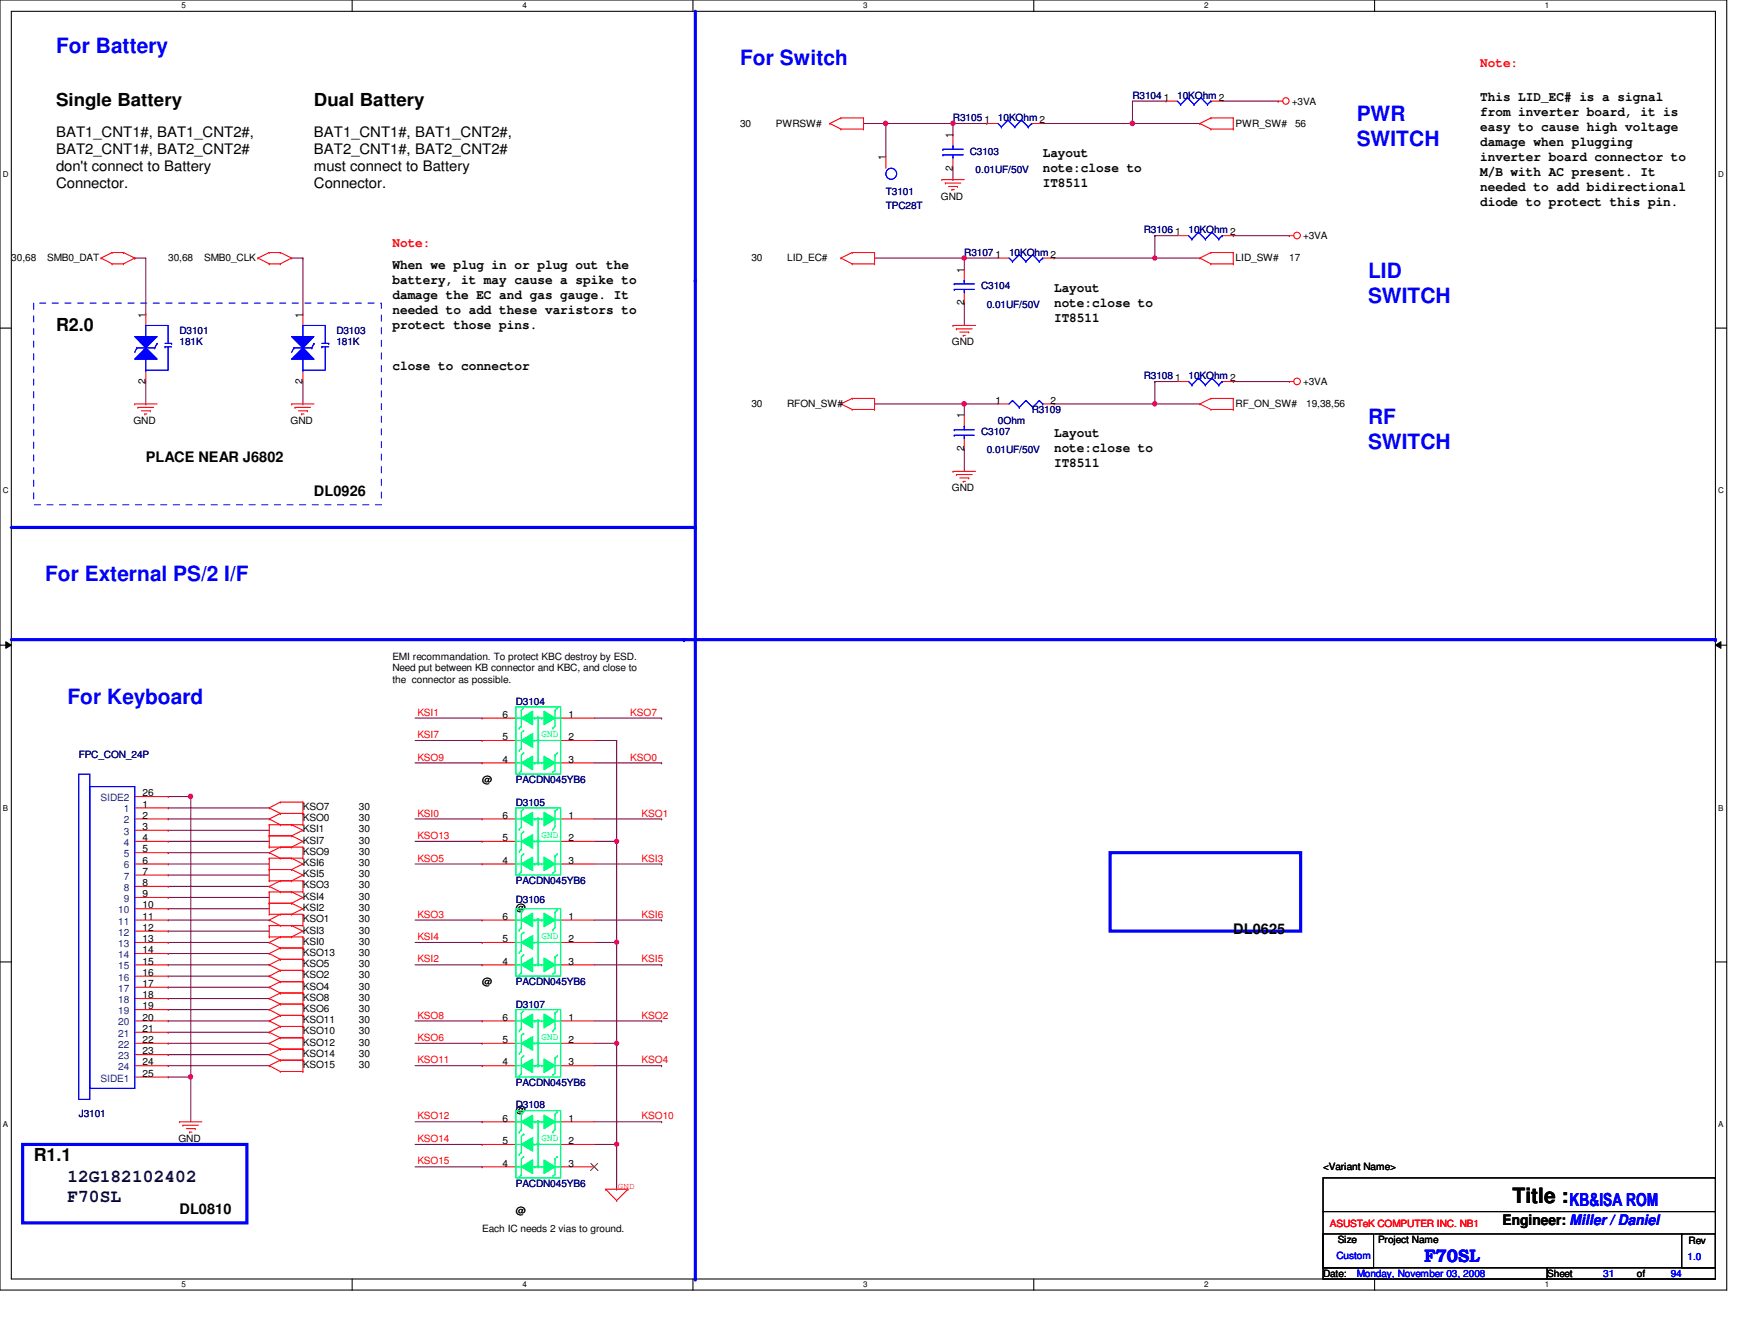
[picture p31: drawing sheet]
<svg xmlns="http://www.w3.org/2000/svg" width="279mm" height="216mm" viewBox="0 0 279 216" stroke-linecap="round" stroke-linejoin="round" font-family="sans-serif">
<defs><g id="words">
<g font-size="3.4" fill="#00f">
<text x="9" y="8.6">For Battery</text>
<text x="119" y="10.4">For Switch</text>
<text x="218.2" y="19.4">PWR</text>
<text x="218.2" y="23.5">SWITCH</text>
<text x="220" y="44.7">LID</text>
<text x="220" y="48.7">SWITCH</text>
<text x="220" y="68.1">RF</text>
<text x="220" y="72.2">SWITCH</text>
<text x="7.2" y="93.3">For External PS/2 I/F</text>
<text x="10.8" y="113.2">For Keyboard</text>
</g>
<text font-size="3.4" x="243.3" y="193.5">Title :</text>
<g font-size="2.9">
<text x="9" y="17.1">Single Battery</text>
<text x="50.5" y="17.1">Dual Battery</text>
<text x="9" y="53.2">R2.0</text>
<text x="5.4" y="186.6">R1.1</text>
</g>
<g font-size="2.9" fill="#000040">
<text x="10.8" y="190">12G182102402</text>
<text x="10.8" y="193.3">F70SL</text>
</g>
<g font-size="2.9" fill="#00f">
<text x="252.5" y="193.8">KB&amp;ISA ROM</text>
<text x="229.1" y="202.9">F70SL</text>
</g>
<g font-size="2.3">
<text x="9" y="22">BAT1_CNT1#, BAT1_CNT2#,</text>
<text x="50.5" y="22">BAT1_CNT1#, BAT1_CNT2#,</text>
<text x="9" y="24.8">BAT2_CNT1#, BAT2_CNT2#</text>
<text x="9" y="27.5">don't connect to Battery</text>
<text x="50.5" y="24.8">BAT2_CNT1#, BAT2_CNT2#</text>
<text x="50.5" y="27.5">must connect to Battery</text>
<text x="9" y="30.3">Connector.</text>
<text x="50.5" y="30.3">Connector.</text>
<text x="23.5" y="74.3">PLACE NEAR J6802</text>
<text x="50.5" y="79.7">DL0926</text>
<text x="198.4" y="150.1">DL0625</text>
<text x="28.9" y="195.2">DL0810</text>
<text x="241.7" y="196.9">Engineer: Miller / Daniel</text>
</g>
<g font-size="2.2" fill="#f00">
<text x="238.1" y="10.8">Note:</text>
<text x="63.1" y="39.7">Note:</text>
</g>
<g font-size="2.2">
<text x="238.1" y="16.2">This LID_EC# is a signal</text>
<text x="238.1" y="18.6">from inverter board, it is</text>
<text x="238.1" y="21">easy to cause high voltage</text>
<text x="238.1" y="23.5">damage when plugging</text>
<text x="167.7" y="25.2">Layout</text>
<text x="167.7" y="27.6">note:close to</text>
<text x="238.1" y="25.9">inverter board connector to</text>
<text x="238.1" y="28.3">M/B with AC present. It</text>
<text x="167.7" y="30.1">IT8511</text>
<text x="238.1" y="30.7">needed to add bidirectional</text>
<text x="238.1" y="33.1">diode to protect this pin.</text>
<text x="63.1" y="43.3">When we plug in or plug out the</text>
<text x="63.1" y="45.7">battery, it may cause a spike to</text>
<text x="169.5" y="46.9">Layout</text>
<text x="63.1" y="48.1">damage the EC and gas gauge. It</text>
<text x="63.1" y="50.5">needed to add these varistors to</text>
<text x="63.1" y="52.9">protect those pins.</text>
<text x="169.5" y="49.3">note:close to</text>
<text x="169.5" y="51.7">IT8511</text>
<text x="63.1" y="59.5">close to connector</text>
<text x="169.5" y="70.3">Layout</text>
<text x="169.5" y="72.7">note:close to</text>
<text x="169.5" y="75.1">IT8511</text>
</g>
<g font-size="1.6" fill="#000080">
<text x="182.2" y="15.9">R3104</text>
<text x="189.4" y="15.9">10KOhm 2</text>
<text x="153.3" y="19.5">R3105</text>
<text x="160.5" y="19.5">10KOhm 2</text>
<text x="156" y="24.9">C3103</text>
<text x="156.9" y="27.8">0.01UF/50V</text>
<text x="142.5" y="31.4">T3101</text>
<text x="142.5" y="33.6">TPC28T</text>
<text x="155.1" y="41.1">R3107</text>
<text x="162.3" y="41.1">10KOhm 2</text>
<text x="184" y="37.5">R3106</text>
<text x="191.2" y="37.5">10KOhm 2</text>
<text x="157.8" y="46.5">C3104</text>
<text x="28.9" y="53.8">D3101</text>
<text x="54.1" y="53.8">D3103</text>
<text x="158.7" y="49.4">0.01UF/50V</text>
<text x="28.9" y="55.5">181K</text>
<text x="54.1" y="55.5">181K</text>
<text x="184" y="61">R3108</text>
<text x="191.2" y="61">10KOhm 2</text>
<text x="157.8" y="70">C3107</text>
<text x="160.5" y="68.2">0Ohm</text>
<text x="165.9" y="66.4">R3109</text>
<text x="158.7" y="72.9">0.01UF/50V</text>
<text x="83" y="113.3">D3104</text>
<text x="12.7" y="121.9">FPC_CON_24P</text>
<text x="83" y="125.9">PACDN045YB6</text>
<text x="83" y="129.5">D3105</text>
<text x="83" y="142.1">PACDN045YB6</text>
<text x="83" y="145.2">D3106</text>
<text x="83" y="162">D3107</text>
<text x="83" y="158.4">PACDN045YB6</text>
<text x="12.7" y="179.6">J3101</text>
<text x="83" y="174.6">PACDN045YB6</text>
<text x="83" y="178.2">D3108</text>
<text x="83" y="190.8">PACDN045YB6</text>
</g>
<g font-size="1.6">
<text x="187.2" y="16.2">1</text>
<text x="207.8" y="16.8">+3VA</text>
<text x="119" y="20.4">30</text>
<text x="124.8" y="20.4">PWRSW#</text>
<text x="153.2" y="22.2" transform="rotate(-90 153.2 22.2)">1</text>
<text x="158.4" y="19.8">1</text>
<text x="198.8" y="20.4">PWR_SW#</text>
<text x="208.3" y="20.4">56</text>
<text x="142.5" y="25.8" transform="rotate(-90 142.5 25.8)">1</text>
<text x="153.2" y="27.4" transform="rotate(-90 153.2 27.4)">2</text>
<text x="151.3" y="32.1">GND</text>
<text x="160.1" y="41.4">1</text>
<text x="189" y="37.8">1</text>
<text x="209.6" y="38.4">+3VA</text>
<text x="1.8" y="42">30,68</text>
<text x="7.6" y="42">SMB0_DAT</text>
<text x="27.1" y="42">30,68</text>
<text x="32.9" y="42">SMB0_CLK</text>
<text x="120.9" y="42">30</text>
<text x="126.6" y="42">LID_EC#</text>
<text x="155.1" y="43.8" transform="rotate(-90 155.1 43.8)">1</text>
<text x="198.8" y="42">LID_SW#</text>
<text x="207.4" y="42">17</text>
<text x="23.4" y="51.1" transform="rotate(-90 23.4 51.1)">1</text>
<text x="48.7" y="51.1" transform="rotate(-90 48.7 51.1)">1</text>
<text x="155.1" y="49.1" transform="rotate(-90 155.1 49.1)">2</text>
<text x="153.1" y="55.5">GND</text>
<text x="23.4" y="61.7" transform="rotate(-90 23.4 61.7)">2</text>
<text x="48.7" y="61.7" transform="rotate(-90 48.7 61.7)">2</text>
<text x="120.9" y="65.5">30</text>
<text x="126.6" y="65.5">RFON_SW#</text>
<text x="160.1" y="64.9">1</text>
<text x="169" y="64.9">2</text>
<text x="189" y="61.3">1</text>
<text x="198.8" y="65.5">RF_ON_SW#</text>
<text x="209.6" y="61.9">+3VA</text>
<text x="210.1" y="65.5">19,38,56</text>
<text x="21.5" y="68.2">GND</text>
<text x="46.7" y="68.2">GND</text>
<text x="155.1" y="67.3" transform="rotate(-90 155.1 67.3)">1</text>
<text x="155.1" y="72.5" transform="rotate(-90 155.1 72.5)">2</text>
<text x="153.1" y="79">GND</text>
<text x="63.1" y="106">EMI recommandation. To protect KBC destroy by ESD.</text>
<text x="63.1" y="107.9">Need put between KB connector and KBC, and close to</text>
<text x="63.1" y="109.8">the connector as possible.</text>
<text x="80.8" y="119">5</text>
<text x="80.8" y="115.4">6</text>
<text x="91.4" y="115.4">1</text>
<text x="91.4" y="119">2</text>
<text x="77.6" y="125.9">@</text>
<text x="80.8" y="122.6">4</text>
<text x="91.4" y="122.6">3</text>
<text x="22.9" y="128">26</text>
<text x="22.9" y="131.6">2</text>
<text x="22.9" y="129.8">1</text>
<text x="48.7" y="130.2">KSO7</text>
<text x="57.7" y="130.2">30</text>
<text x="80.8" y="131.6">6</text>
<text x="91.4" y="131.6">1</text>
<text x="22.9" y="137">5</text>
<text x="22.9" y="135.2">4</text>
<text x="22.9" y="133.4">3</text>
<text x="48.7" y="132">KSO0</text>
<text x="48.7" y="133.8">KSI1</text>
<text x="48.7" y="135.6">KSI7</text>
<text x="48.7" y="137.4">KSO9</text>
<text x="57.7" y="133.8">30</text>
<text x="57.7" y="135.6">30</text>
<text x="57.7" y="132">30</text>
<text x="57.7" y="137.4">30</text>
<text x="80.8" y="135.2">5</text>
<text x="91.4" y="135.2">2</text>
<text x="22.9" y="142.5">8</text>
<text x="22.9" y="140.6">7</text>
<text x="22.9" y="138.9">6</text>
<text x="48.7" y="142.8">KSO3</text>
<text x="48.7" y="141.1">KSI5</text>
<text x="48.7" y="139.2">KSI6</text>
<text x="57.7" y="141.1">30</text>
<text x="57.7" y="139.2">30</text>
<text x="57.7" y="142.8">30</text>
<text x="80.8" y="138.9">4</text>
<text x="91.4" y="138.9">3</text>
<text x="22.9" y="149.6">12</text>
<text x="22.9" y="147.9">11</text>
<text x="22.9" y="146">10</text>
<text x="22.9" y="144.2">9</text>
<text x="48.7" y="144.7">KSI4</text>
<text x="48.7" y="146.4">KSI2</text>
<text x="48.7" y="148.3">KSO1</text>
<text x="57.7" y="144.7">30</text>
<text x="57.7" y="146.4">30</text>
<text x="57.7" y="148.3">30</text>
<text x="80.8" y="147.9">6</text>
<text x="83" y="146.4">@</text>
<text x="91.4" y="147.9">1</text>
<text x="22.9" y="155.1">15</text>
<text x="22.9" y="153.2">14</text>
<text x="22.9" y="151.5">13</text>
<text x="48.7" y="150.1">KSI3</text>
<text x="48.7" y="151.8">KSI0</text>
<text x="48.7" y="153.7">KSO13</text>
<text x="48.7" y="155.4">KSO5</text>
<text x="57.7" y="153.7">30</text>
<text x="57.7" y="150.1">30</text>
<text x="57.7" y="151.8">30</text>
<text x="57.7" y="155.4">30</text>
<text x="80.8" y="155.1">4</text>
<text x="80.8" y="151.5">5</text>
<text x="91.4" y="151.5">2</text>
<text x="91.4" y="155.1">3</text>
<text x="22.9" y="160.5">18</text>
<text x="22.9" y="158.7">17</text>
<text x="22.9" y="156.9">16</text>
<text x="48.7" y="157.3">KSO2</text>
<text x="48.7" y="159.1">KSO4</text>
<text x="48.7" y="160.9">KSO8</text>
<text x="57.7" y="157.3">30</text>
<text x="57.7" y="159.1">30</text>
<text x="57.7" y="160.9">30</text>
<text x="77.6" y="158.4">@</text>
<text x="22.9" y="167.7">22</text>
<text x="22.9" y="165.9">21</text>
<text x="22.9" y="164.1">20</text>
<text x="22.9" y="162.3">19</text>
<text x="48.7" y="162.7">KSO6</text>
<text x="48.7" y="164.5">KSO11</text>
<text x="48.7" y="166.3">KSO10</text>
<text x="57.7" y="164.5">30</text>
<text x="57.7" y="166.3">30</text>
<text x="57.7" y="162.7">30</text>
<text x="80.8" y="167.7">5</text>
<text x="80.8" y="164.1">6</text>
<text x="91.4" y="164.1">1</text>
<text x="91.4" y="167.7">2</text>
<text x="22.9" y="173.1">25</text>
<text x="22.9" y="171.3">24</text>
<text x="22.9" y="169.5">23</text>
<text x="48.7" y="171.7">KSO15</text>
<text x="48.7" y="168.1">KSO12</text>
<text x="48.7" y="169.9">KSO14</text>
<text x="57.7" y="171.7">30</text>
<text x="57.7" y="168.1">30</text>
<text x="57.7" y="169.9">30</text>
<text x="80.8" y="171.3">4</text>
<text x="91.4" y="171.3">3</text>
<text x="83" y="178.9">@</text>
<text x="28.7" y="183.6">GND</text>
<text x="80.8" y="183.9">5</text>
<text x="80.8" y="180.3">6</text>
<text x="91.4" y="180.3">1</text>
<text x="91.4" y="183.9">2</text>
<text x="80.8" y="187.5">4</text>
<text x="91.4" y="187.5">3</text>
<text x="212.8" y="188.1">&lt;Variant Name&gt;</text>
<text x="83" y="195.2">@</text>
<text x="77.6" y="198">Each IC needs 2 vias to ground.</text>
<text x="215.2" y="199.8">Size</text>
<text x="221.7" y="199.8">Project Name</text>
<text x="271.6" y="200">Rev</text>
<text x="212.8" y="205.2">Date:</text>
<text x="248.9" y="205.2">Sheet</text>
<text x="263.3" y="205.2">of</text>
</g>
<g font-size="1.6" fill="#f00">
<text x="67.1" y="118.7">KSI7</text>
<text x="67.1" y="115.1">KSI1</text>
<text x="101.4" y="115.1">KSO7</text>
<text x="67.1" y="122.3">KSO9</text>
<text x="101.4" y="122.3">KSO0</text>
<text x="67.1" y="131.3">KSI0</text>
<text x="103.2" y="131.3">KSO1</text>
<text x="67.1" y="134.9">KSO13</text>
<text x="67.1" y="138.5">KSO5</text>
<text x="103.2" y="138.5">KSI3</text>
<text x="67.1" y="147.5">KSO3</text>
<text x="103.2" y="147.5">KSI6</text>
<text x="67.1" y="154.7">KSI2</text>
<text x="67.1" y="151.1">KSI4</text>
<text x="103.2" y="154.7">KSI5</text>
<text x="67.1" y="163.7">KSO8</text>
<text x="67.1" y="167.3">KSO6</text>
<text x="103.2" y="163.7">KSO2</text>
<text x="67.1" y="170.9">KSO11</text>
<text x="103.2" y="170.9">KSO4</text>
<text x="67.1" y="180">KSO12</text>
<text x="103.2" y="180">KSO10</text>
<text x="67.1" y="183.6">KSO14</text>
<text x="67.1" y="187.2">KSO15</text>
<text x="213.9" y="197.3">ASUSTeK COMPUTER INC. NB1</text>
</g>
<g font-size="1.6" fill="#00ff80">
<text x="87.1" y="118.5">GND</text>
<text x="87.1" y="134.7">GND</text>
<text x="87.1" y="151">GND</text>
<text x="87.1" y="167.2">GND</text>
<text x="87.1" y="183.4">GND</text>
</g>
<g font-size="1.6" fill="#004080">
<text x="16.2" y="128.8">SIDE2</text>
<text x="19.9" y="130.6">1</text>
<text x="19.9" y="137.8">5</text>
<text x="19.9" y="136">4</text>
<text x="19.9" y="134.2">3</text>
<text x="19.9" y="132.4">2</text>
<text x="19.9" y="143.2">8</text>
<text x="19.9" y="141.4">7</text>
<text x="19.9" y="139.6">6</text>
<text x="19" y="148.6">11</text>
<text x="19" y="146.8">10</text>
<text x="19.9" y="145">9</text>
<text x="19" y="155.8">15</text>
<text x="19" y="154">14</text>
<text x="19" y="152.2">13</text>
<text x="19" y="150.4">12</text>
<text x="19" y="161.2">18</text>
<text x="19" y="159.4">17</text>
<text x="19" y="157.6">16</text>
<text x="19" y="166.7">21</text>
<text x="19" y="164.8">20</text>
<text x="19" y="163">19</text>
<text x="16.2" y="173.9">SIDE1</text>
<text x="19" y="172">24</text>
<text x="19" y="170.3">23</text>
<text x="19" y="168.4">22</text>
</g>
<g font-size="1.6" fill="#00f">
<text x="215" y="202.4">Custom</text>
<text x="271.4" y="202.5">1.0</text>
<text x="218.2" y="205.2">Monday, November 03, 2008</text>
<text x="257.9" y="205.2">31</text>
<text x="268.7" y="205.2">94</text>
</g>
<text font-size="1.4" fill="#f00" x="99.4" y="191.1">GND</text>
<g font-size="1.3">
<text x="29.2" y="1.4">5</text>
<text x="84" y="1.4">4</text>
<text x="138.9" y="1.4">3</text>
<text x="193.7" y="1.4">2</text>
<text x="248.5" y="1.4">1</text>
<text x=".5" y="28.4">D</text>
<text x="276.4" y="28.4">D</text>
<text x=".5" y="79.3">C</text>
<text x="276.4" y="79.3">C</text>
<text x=".5" y="130.3">B</text>
<text x="276.4" y="130.3">B</text>
<text x=".5" y="181.2">A</text>
<text x="276.4" y="181.2">A</text>
<text x="29.2" y="207">5</text>
<text x="84" y="207">4</text>
<text x="138.9" y="207">3</text>
<text x="193.7" y="207">2</text>
<text x="248.5" y="207">1</text>
</g>
</g></defs>
<path d="M0 0h277.7v207.4h-277.7zM1.8 1.8h274.1v203.8h-274.1z" fill="none" stroke="#000" stroke-width=".17"/>
<g fill="#fff">
<path d="M29.2 .2h.7v1.4h-.7z"/>
<path d="M29.2 205.8h.7v1.4h-.7z"/>
</g>
<path d="M56.6 0v1.8M56.6 205.6v1.8" fill="none" stroke="#000" stroke-width=".17"/>
<g fill="#fff">
<path d="M84 .2h.7v1.4h-.7z"/>
<path d="M84 205.8h.7v1.4h-.7z"/>
</g>
<path d="M111.5 0v1.8M111.5 205.6v1.8" fill="none" stroke="#000" stroke-width=".17"/>
<g fill="#fff">
<path d="M138.9 .2h.6v1.4h-.6z"/>
<path d="M138.9 205.8h.6v1.4h-.6z"/>
</g>
<path d="M166.3 0v1.8M166.3 205.6v1.8" fill="none" stroke="#000" stroke-width=".17"/>
<g fill="#fff">
<path d="M193.7 .2h.7v1.4h-.7z"/>
<path d="M193.7 205.8h.7v1.4h-.7z"/>
</g>
<path d="M221.1 0v1.8M221.1 205.6v1.8" fill="none" stroke="#000" stroke-width=".17"/>
<g fill="#fff">
<path d="M248.5 .2h.7v1.4h-.7z"/>
<path d="M248.5 205.8h.7v1.4h-.7z"/>
<path d="M.5 27.3h.9v1.4h-.9z"/>
<path d="M276.4 27.3h.9v1.4h-.9z"/>
<path d="M.5 78.2h.9v1.4h-.9z"/>
<path d="M276.4 78.2h.9v1.4h-.9z"/>
</g>
<path d="M0 52.7h1.8M275.9 52.7h1.8" fill="none" stroke="#000" stroke-width=".17"/>
<g fill="#fff">
<path d="M.5 129.2h.8v1.4h-.8z"/>
<path d="M276.4 129.2h.8v1.4h-.8z"/>
</g>
<path d="M0 103.7h1.8M275.9 103.7h1.8" fill="none" stroke="#000" stroke-width=".17"/>
<path d="M.9 103.2l.9 .5-.9 .5zM275.9 103.7l.9-.5v1z" fill="#000"/>
<path d="M.9 103.2l.9 .5-.9 .5zM275.9 103.7l.9-.5v1z" fill="none" stroke="#000" stroke-width=".16"/>
<g fill="#fff">
<path d="M.5 180.1h.8v1.4h-.8z"/>
<path d="M276.4 180.1h.8v1.4h-.8z"/>
</g>
<path d="M0 154.6h1.8M275.9 154.6h1.8" fill="none" stroke="#000" stroke-width=".17"/>
<path d="M182.2 16.3h5.4M182.2 19.9h10.8M187.6 16.3h.1M193 19.9h.1M153.3 28.9h.1M153.3 27.1v1.8" fill="none" stroke="#800040" stroke-width=".17"/>
<circle cx="182.1" cy="19.8" r=".37" fill="#f0f"/>
<circle cx="182.1" cy="19.8" r=".37" fill="none" stroke="#f0f" stroke-width=".17"/>
<path d="M138.9 19.9h3.6M142.5 19.9h.1M167.7 19.9h14.5M182.2 19.9h.1M182.2 16.3v3.6" fill="none" stroke="#800040" stroke-width=".17"/>
<circle cx="142.4" cy="19.8" r=".35" fill="#f0f"/>
<circle cx="142.4" cy="19.8" r=".35" fill="none" stroke="#f0f" stroke-width=".17"/>
<path d="M158.7 19.9h.1M158.7 19.9h-5.4v1.8M196.6 16.3h9M205.6 16.3h.1M153.3 21.7h.1M155.1 48.7h.1M155.1 41.5h.1M155.1 41.5v1.8M155.1 48.7v3.6M155.1 41.5h5.4M23.5 64.9h.1M23.5 61.3v3.6" fill="none" stroke="#800040" stroke-width=".17"/>
<circle cx="155.1" cy="41.5" r=".36" fill="#f0f"/>
<circle cx="155.1" cy="41.5" r=".36" fill="none" stroke="#f0f" stroke-width=".17"/>
<path d="M185.8 37.9h.1M185.8 37.9v3.6M185.8 41.5h.1M185.8 41.5h7.2" fill="none" stroke="#800040" stroke-width=".17"/>
<circle cx="185.8" cy="41.5" r=".34" fill="#f0f"/>
<circle cx="185.8" cy="41.5" r=".34" fill="none" stroke="#f0f" stroke-width=".17"/>
<g fill="none" stroke="#800040" stroke-width=".17">
<path d="M185.8 37.9h.1M185.8 37.9h3.6M198.4 37.9h.1M198.4 37.9h9M21.7 41.5h.1M21.7 41.5h1.8M46.9 41.5h1.8M48.7 41.5h.1M140.7 41.5h.1M140.7 41.5h14.4M169.5 41.5h.1M169.5 41.5h16.3"/>
<path d="M185.8 64.9h.1M185.8 64.9h7.2"/>
</g>
<circle cx="185.7" cy="64.9" r=".35" fill="#f0f"/>
<circle cx="185.7" cy="64.9" r=".35" fill="none" stroke="#f0f" stroke-width=".17"/>
<path d="M155.1 64.9h.1M155.1 64.9h5.4M185.8 61.3h.1M185.8 61.3v3.6" fill="none" stroke="#800040" stroke-width=".17"/>
<circle cx="155.1" cy="64.9" r=".37" fill="#f0f"/>
<circle cx="155.1" cy="64.9" r=".37" fill="none" stroke="#f0f" stroke-width=".17"/>
<g fill="none" stroke="#800040" stroke-width=".17">
<path d="M142.5 19.9h.1M142.5 19.9v5.4M142.5 19.9h10.8M153.3 19.9h.1M140.7 64.9h.1M140.7 64.9h14.4M155.1 72.1h.1M155.1 64.9h.1M155.1 64.9v1.9M155.1 72.1v3.7M169.5 64.9h.1M169.5 64.9h16.3"/>
<path d="M185.8 61.3h.1M185.8 61.3h3.6M198.4 61.3h.1M198.4 61.3h9"/>
</g>
<circle cx="153.3" cy="19.8" r=".35" fill="#f0f"/>
<circle cx="153.3" cy="19.8" r=".35" fill="none" stroke="#f0f" stroke-width=".17"/>
<path d="M23.5 50.5h.1M23.5 41.5v9M48.7 50.5h.1M48.7 41.5v9M48.7 64.9h.1M48.7 61.3v3.6M95.6 164.1h10.8M99.2 167.7v16.3M106.4 164.1h.1M99.2 184h.1" fill="none" stroke="#800040" stroke-width=".17"/>
<circle cx="99.2" cy="183.9" r=".34" fill="#f0f"/>
<circle cx="99.2" cy="183.9" r=".34" fill="none" stroke="#f0f" stroke-width=".17"/>
<path d="M95.6 119h3.6M99.2 119h.1M99.2 119v16.3M99.2 135.3h.1M95.6 167.7h3.6M99.2 167.7h.1M95.6 184h3.6M99.2 184h.1" fill="none" stroke="#800040" stroke-width=".17"/>
<circle cx="99.2" cy="167.7" r=".34" fill="#f0f"/>
<circle cx="99.2" cy="167.7" r=".34" fill="none" stroke="#f0f" stroke-width=".17"/>
<path d="M95.6 151.5h3.6M99.2 151.5h.1" fill="none" stroke="#800040" stroke-width=".17"/>
<circle cx="99.2" cy="151.5" r=".34" fill="#f0f"/>
<circle cx="99.2" cy="151.5" r=".34" fill="none" stroke="#f0f" stroke-width=".17"/>
<path d="M95.6 135.3h3.6M99.2 135.3h.1M99.2 151.5v16.2M99.2 167.7h.1" fill="none" stroke="#800040" stroke-width=".17"/>
<circle cx="99.2" cy="135.3" r=".34" fill="#f0f"/>
<circle cx="99.2" cy="135.3" r=".34" fill="none" stroke="#f0f" stroke-width=".17"/>
<g fill="none" stroke="#800040" stroke-width=".17">
<path d="M66.8 119h10.8M66.8 115.4h10.8M77.6 119h.1M77.6 115.4h.1M95.6 115.4h10.8M106.4 115.4h.1M66.8 131.7h10.8M66.8 138.9h10.8M66.8 135.3h10.8M66.8 122.6h10.8M77.6 131.7h.1M77.6 135.3h.1"/>
<path d="M77.6 122.6h.1M77.6 138.9h.1M95.6 131.7h10.8M95.6 138.9h10.8M95.6 122.6h10.8M99.2 135.3v16.2M106.4 131.7h.1M106.4 138.9h.1M106.4 122.6h.1M66.8 155.1h10.8M66.8 147.9h10.8M66.8 151.5h10.8"/>
<path d="M77.6 155.1h.1M77.6 151.5h.1M77.6 147.9h.1M95.6 155.1h10.8M95.6 147.9h10.8M99.2 151.5h.1M106.4 155.1h.1M106.4 147.9h.1M30.7 173.1h.1M30.7 173.1v7.2M66.8 171.3h10.8M66.8 164.1h10.8"/>
<path d="M66.8 167.7h10.8M77.6 171.3h.1M77.6 164.1h.1M77.6 167.7h.1M95.6 171.3h10.8M106.4 171.3h.1M66.8 187.6h10.8M66.8 184h10.8M66.8 180.3h10.8M77.6 187.6h.1M77.6 184h.1M77.6 180.3h.1"/>
<path d="M95.6 180.3h10.8M99.2 191.2h.1M99.2 184v7.2M106.4 180.3h.1"/>
</g>
<circle cx="30.6" cy="173.1" r=".35" fill="#f0f"/>
<circle cx="30.6" cy="173.1" r=".35" fill="none" stroke="#f0f" stroke-width=".17"/>
<g fill="none" stroke="#800040" stroke-width=".17">
<path d="M27.1 135.3h.1M27.1 129.9h.1M27.1 133.5h.1M27.1 131.7h.1M27.1 138.9h.1M27.1 137.1h.1M27.1 128.1h.1M27.1 135.3h16.2M27.1 129.9h16.2M27.1 133.5h16.2M27.1 131.7h16.2M27.1 138.9h16.2"/>
<path d="M27.1 137.1h16.2M27.1 128.1h3.6M30.7 128.1h.1M30.7 128.1v45h-3.6M27.1 146.1h.1M27.1 142.5h.1M27.1 147.9h.1M27.1 156.9h.1M27.1 144.3h.1M27.1 155.1h.1M27.1 158.7h.1M27.1 149.7h.1"/>
<path d="M27.1 151.5h.1M27.1 140.7h.1M27.1 153.3h.1M27.1 146.1h16.2M27.1 142.5h16.2M27.1 147.9h16.2M27.1 156.9h16.2M27.1 144.3h16.2M27.1 155.1h16.2M27.1 158.7h16.2M27.1 149.7h16.2M27.1 151.5h16.2"/>
<path d="M27.1 140.7h16.2M27.1 153.3h16.2M27.1 171.3h.1M27.1 165.9h.1M27.1 162.3h.1M27.1 169.5h.1M27.1 167.7h.1M27.1 164.1h.1M27.1 160.5h.1M27.1 173.1h.1M27.1 171.3h16.2M27.1 165.9h16.2"/>
<path d="M27.1 162.3h16.2M27.1 169.5h16.2M27.1 167.7h16.2M27.1 164.1h16.2M27.1 160.5h16.2"/>
</g>
<circle cx="30.6" cy="128" r=".35" fill="#f0f"/>
<circle cx="30.6" cy="128" r=".35" fill="none" stroke="#f0f" stroke-width=".17"/>
<g fill="none" stroke="#f00" stroke-width=".17">
<path d="M133.5 19.9h.1M133.5 19.9l1.8 .8M135.3 19h.1M135.3 19l-1.8 .9M135.3 19h3.6M138.9 19h.1M138.9 19v1.7M193 19.9h.1M193 19.9l1.8 .8M194.8 19h.1M194.8 19h3.6M194.8 19l-1.8 .9"/>
<path d="M198.4 19h.1M198.4 19v1.7M205.6 16.3h.1M205.6 16.3h.7M135.3 20.7h.1M135.3 20.7h3.6M138.9 20.7h.1M151.5 28.9h.1M151.5 28.9h3.6M152.1 29.4h.1M152.1 29.4h2.5M152.6 30h1.4"/>
<path d="M153.1 30.5h.1M153.1 30.5h.4M154 30h.1M194.8 20.7h.1M194.8 20.7h3.6M198.4 20.7h.1M207.4 37.9h.1M207.4 37.9h.7M16.3 41.5h.1M16.3 41.5l1.7 .9M18 40.6h.1M18 42.4h.1"/>
<path d="M18 40.6h1.9M18 42.4h1.9M18 40.6l-1.7 .9M19.9 40.6h.1M19.9 42.4h.1M19.9 40.6l1.8 .9M21.7 41.5h.1M21.7 41.5l-1.8 .9M41.5 41.5h.1M41.5 41.5l1.8 .9M43.3 40.6h.1M43.3 42.4h.1"/>
<path d="M43.3 40.6h1.8M43.3 42.4h1.8M43.3 40.6l-1.8 .9M45.1 40.6h.1M45.1 42.4h.1M45.1 40.6l1.8 .9M46.9 41.5h.1M46.9 41.5l-1.8 .9M135.3 41.5h.1M135.3 41.5l1.8 .9M137.1 40.6h.1M137.1 42.4h.1"/>
<path d="M137.1 40.6l-1.8 .9M137.1 40.6h3.6M137.1 42.4h3.6M140.7 40.6h.1M140.7 42.4h.1M140.7 40.6v1.8M153.3 52.3h.1M153.3 52.3h3.6M153.8 52.9h.1M153.8 52.9h2.6M154.4 53.4h1.4M154.9 53.9h.1"/>
<path d="M154.9 53.9h.4M155.8 53.4h.1M193 41.5h.1M193 41.5l1.8 .9M194.8 40.6h.1M194.8 42.4h.1M194.8 40.6h3.6M194.8 42.4h3.6M194.8 40.6l-1.8 .9M198.4 40.6h.1M198.4 42.4h.1M198.4 40.6v1.8"/>
<path d="M21.7 64.9h.1M21.7 64.9h3.6M22.2 65.5h.1M22.2 65.5h2.5M22.7 66h1.5M23.3 66.5h.1M23.3 66.5h.3M24.2 66h.1M46.9 64.9h.1M46.9 64.9h3.6M47.5 65.5h.1M47.5 65.5h2.5"/>
<path d="M48 66h1.4M48.5 66.5h.1M48.5 66.5h.4M49.4 66h.1M135.3 64.9h.1M135.3 64.9l1.8 .9M137.1 64.1h.1M137.1 65.8h.1M137.1 64.1l-1.8 .8M137.1 64.1h3.6M137.1 65.8h3.6M140.7 64.1h.1"/>
<path d="M140.7 65.8h.1M140.7 64.1v1.7M153.3 75.8h.1M153.3 75.8h3.6M153.8 76.3h.1M153.8 76.3h2.6M154.4 76.8h1.4M154.9 77.4h.1M154.9 77.4h.4M155.8 76.8h.1M193 64.9h.1M193 64.9l1.8 .9"/>
<path d="M194.8 64.1h.1M194.8 65.8h.1M194.8 64.1h3.6M194.8 65.8h3.6M194.8 64.1l-1.8 .8M198.4 64.1h.1M198.4 65.8h.1M198.4 64.1v1.7M207.4 61.3h.1M207.4 61.3h.7M43.3 129.9h.1M43.3 131.7h.1"/>
<path d="M43.3 132.6h.1M43.3 134.4h.1M43.3 139.8h.1M43.3 138h.1M43.3 136.2h.1M43.3 137.1h.1M43.3 129.9l1.8 .9M43.3 132.6h5.4M43.3 131.7l1.8 .9M43.3 134.4h3.6M43.3 132.6v3.6M43.3 138v3.6"/>
<path d="M43.3 139.8h3.6M43.3 138h5.4M43.3 136.2h5.4M43.3 137.1l1.8 .9M45.1 128.9h.1M45.1 130.8h.1M45.1 132.6h.1M45.1 136.2h.1M45.1 138h.1M45.1 128.9l-1.8 1M45.1 128.9h3.6M45.1 130.8h3.6"/>
<path d="M45.1 130.8l-1.8 .9M45.1 136.2l-1.8 .9M46.9 134.4h.1M46.9 132.6h.1M46.9 139.8h.1M46.9 138h.1M46.9 136.2h.1M46.9 132.6l1.8 .9M46.9 139.8l1.8 .9M46.9 138l1.8 .9M46.9 134.4l1.8 .9M48.7 128.9h.1"/>
<path d="M48.7 130.8h.1M48.7 132.6h.1M48.7 133.5h.1M48.7 138.9h.1M48.7 135.3h.1M48.7 136.2h.1M48.7 138h.1M48.7 128.9v3.7M48.7 136.2v1.8M48.7 133.5l-1.8 .9M48.7 138.9l-1.8 .9M48.7 135.3l-1.8 .9"/>
<path d="M43.3 142.5h.1M43.3 148.8h.1M43.3 150.6h.1M43.3 143.4h.1M43.3 145.2h.1M43.3 141.6h.1M43.3 147h.1M43.3 147.9h.1M43.3 151.5h.1M43.3 153.3h.1M43.3 155.1h.1M43.3 156.9h.1"/>
<path d="M43.3 158.7h.1M43.3 141.6h5.4M43.3 143.4h5.4M43.3 142.5l1.8 .9M43.3 143.4v3.6M43.3 148.8v1.8M43.3 150.6h5.4M43.3 148.8h5.4M43.3 145.2h3.6M43.3 147h5.4M43.3 147.9l1.8 .9M43.3 151.5l1.8 .9"/>
<path d="M43.3 153.3l1.8 .9M43.3 155.1l1.8 .9M43.3 156.9l1.8 .9M43.3 158.7l1.8 .9M45.1 141.6h.1M45.1 143.4h.1M45.1 147h.1M45.1 148.8h.1M45.1 150.6h.1M45.1 152.4h.1M45.1 154.2h.1M45.1 156h.1"/>
<path d="M45.1 157.8h.1M45.1 159.6h.1M45.1 141.6l-1.8 .9M45.1 147l-1.8 .9M45.1 150.6l-1.8 .9M45.1 152.4h3.6M45.1 152.4l-1.8 .9M45.1 154.2h3.6M45.1 154.2l-1.8 .9M45.1 156h3.6M45.1 156l-1.8 .9M45.1 157.8h3.6"/>
<path d="M45.1 157.8l-1.8 .9M45.1 159.6h3.6M45.1 159.6l-1.8 .9M46.9 150.6h.1M46.9 148.8h.1M46.9 145.2h.1M46.9 143.4h.1M46.9 141.6h.1M46.9 147h.1M46.9 148.8l1.8 .9M46.9 143.4l1.8 .9M46.9 145.2l1.8 .9"/>
<path d="M48.7 141.6h.1M48.7 143.4h.1M48.7 149.7h.1M48.7 144.3h.1M48.7 140.7h.1M48.7 146.1h.1M48.7 147h.1M48.7 148.8h.1M48.7 150.6h.1M48.7 152.4h.1M48.7 154.2h.1M48.7 156h.1"/>
<path d="M48.7 157.8h.1M48.7 159.6h.1M48.7 141.6v1.8M48.7 147v1.8M48.7 150.6v21.7M48.7 149.7l-1.8 .9M48.7 144.3l-1.8 .9M48.7 140.7l-1.8 .9M48.7 146.1l-1.8 .9M43.3 171.3h.1M43.3 160.5h.1M43.3 162.3h.1"/>
<path d="M43.3 164.1h.1M43.3 165.9h.1M43.3 167.7h.1M43.3 169.5h.1M43.3 171.3l1.8 1M43.3 160.5l1.8 .9M43.3 162.3l1.8 .9M43.3 164.1l1.8 .9M43.3 165.9l1.8 .9M43.3 167.7l1.8 1M43.3 169.5l1.8 .9M45.1 170.4h.1"/>
<path d="M45.1 172.3h.1M45.1 161.4h.1M45.1 163.2h.1M45.1 165h.1M45.1 166.8h.1M45.1 168.7h.1M45.1 170.4l-1.8 .9M45.1 170.4h3.6M45.1 172.3h3.6M45.1 161.4h3.6M45.1 161.4l-1.8 .9M45.1 163.2h3.6"/>
<path d="M45.1 163.2l-1.8 .9M45.1 165h3.6M45.1 165l-1.8 .9M45.1 166.8h3.6M45.1 166.8l-1.8 .9M45.1 168.7h3.6M45.1 168.7l-1.8 .8M48.7 170.4h.1M48.7 172.3h.1M48.7 161.4h.1M48.7 163.2h.1M48.7 165h.1"/>
<path d="M48.7 166.8h.1M48.7 168.7h.1M28.9 180.3h.1M28.9 180.3h3.6M29.4 180.9h.1M29.4 180.9h2.5M30 181.4h1.4M30.5 182h.1M30.5 182h.4M31.4 181.4h.1M97.4 191.2h.1M97.4 191.2h3.6"/>
<path d="M97.4 191.2l1.8 1.8M99.2 193h.1M101 191.2h.1M101 191.2l-1.8 1.8"/>
<circle cx="206.8" cy="16.2" r=".52"/>
<circle cx="208.6" cy="37.9" r=".54"/>
<circle cx="208.6" cy="61.3" r=".54"/>
</g>
<path d="M212.8 189.4h63.1v14.4h-63.1zM212.8 198.4h8.1v5.4h-8.1zM212.8 194.8h63.1M221.1 198.4h49.4M270.5 198.4h5.4v5.4h-5.4zM270.5 198.4h.1M275.9 194.8h.1M212.8 203.8h36.1v1.8h-36.1zM248.9 203.8h27v1.8h-27z" fill="none" stroke="#000" stroke-width=".17"/>
<path d="M111.8 1.8v43.3" fill="none" stroke="#00f" stroke-width=".51"/>
<circle cx="111.8" cy="45.1" r=".25" fill="#00f"/>
<path d="M111.8 45.1v39.7" fill="none" stroke="#00f" stroke-width=".51"/>
<circle cx="111.8" cy="84.8" r=".25" fill="#00f"/>
<path d="M1.8 84.8h110" fill="none" stroke="#00f" stroke-width=".51"/>
<circle cx="111.8" cy="84.8" r=".25" fill="#00f"/>
<path d="M111.8 84.8v120.8" fill="none" stroke="#00f" stroke-width=".51"/>
<circle cx="111.8" cy="205.6" r=".25" fill="#00f"/>
<path d="M1.8 102.8h108.2" fill="none" stroke="#00f" stroke-width=".51"/>
<circle cx="110" cy="102.8" r=".25" fill="#00f"/>
<path d="M110 102.8h165.9" fill="none" stroke="#00f" stroke-width=".51"/>
<circle cx="275.9" cy="102.8" r=".25" fill="#00f"/>
<path d="M178.6 137.1h30.6v12.6h-30.6zM3.6 184h36.1v12.6h-36.1z" fill="none" stroke="#00f" stroke-width=".51"/>
<path d="M5.4 48.7h55.9v32.5h-55.9z" fill="none" stroke="#00f" stroke-width=".16" stroke-dasharray="1 1 1 1 1 1 1 1"/>
<path d="M155.1 43.3v1.8M155.1 46.9v1.8M160.5 41.5h1.8M167.7 41.5h1.8M160.5 64.9h1.8M167.7 64.9h1.8M77.6 164.1h5.4M77.6 167.7h5.4M77.6 171.3h5.4M90.2 164.1h5.4M90.2 167.7h5.4M90.2 171.3h5.4" fill="none" stroke="#f00" stroke-width=".17"/>
<g fill="none" stroke="#00f" stroke-width=".17">
<path d="M153.5 45.6h.1M153.5 46.5h.1M153.5 45.6h3.2M153.5 46.5h3.2M155.1 45.1h.1M155.1 46.9h.1M155.1 45.1v.5M155.1 46.5v.4M162.3 41.5l.6 .5M162.9 42h.1M164 40.9h.1M164 40.9l-1.1 1.1"/>
<path d="M164 40.9l1 1.1M165 42h.1M166.1 40.9h.1M166.1 40.9l-1.1 1.1M166.1 40.9l1.1 1.1M167.2 42h.1M167.7 41.5h.1M167.7 41.5l-.5 .5M162.9 64.4h.1M162.9 64.4l1.1 1.1M162.9 64.4l-.6 .5M164 65.5h.1"/>
<path d="M165 64.4h.1M165 64.4l1.1 1.1M165 64.4l-1 1.1M166.1 65.5h.1M167.2 64.4h.1M167.2 64.4l.5 .5M167.2 64.4l-1.1 1.1M167.7 64.9h.1"/>
</g>
<path d="M89.3 162.9h.1M89.3 162.9v2.5" fill="none" stroke="#00ff80" stroke-width=".17"/>
<path d="M87.5 163l1.8 1.1-1.8 1.1z" fill="#00ff80"/>
<g fill="none" stroke="#00ff80" stroke-width=".17">
<path d="M83.5 165.7h.1M83.9 165.4h.1M83.9 165.4l-.4 .3M83.9 162.9v2.5M85.7 164.1h.3M86 164.1h.1M87.1 164.1h.1M87.1 164.1h.4M87.5 163l1.8 1.1-1.8 1.1zM89.5 164.1h.7M89.7 162.5h.1M89.7 162.5l-.4 .4"/>
<path d="M90.2 164.1h.1"/>
</g>
<path d="M83.9 164.1l1.8-1.1v2.2z" fill="#00ff80"/>
<path d="M83 164.1h.1M83 164.1h.9M83.5 169.4h.1M83.9 164.1l1.8-1.1v2.2zM83.9 169h.1M83.9 169l-.4 .4M83.9 166.5v2.5M85.7 167.7h.3M86 167.7h.1" fill="none" stroke="#00ff80" stroke-width=".17"/>
<path d="M83.9 167.7l1.8-1v2.1z" fill="#00ff80"/>
<path d="M83 167.7h.1M83 167.7h.7M83.5 173h.1M83.9 167.7l1.8-1v2.1zM83.9 172.6h.1M83.9 172.6l-.4 .4M83.9 170.1v2.5M85.7 171.3h.3M86 171.3h.1" fill="none" stroke="#00ff80" stroke-width=".17"/>
<path d="M83.9 171.3l1.8-1v2.1z" fill="#00ff80"/>
<path d="M83 171.3h.1M83 171.3h.7M83.9 171.3l1.8-1v2.1zM87.1 171.3h.1M87.1 171.3h.4M89.3 170.1h.1M89.3 170.1v2.5M89.7 169.7h.1M89.7 169.7l-.4 .4" fill="none" stroke="#00ff80" stroke-width=".17"/>
<path d="M87.5 170.3l1.8 1-1.8 1.1z" fill="#00ff80"/>
<path d="M85.7 167.7h.1M85.7 167.7h4.5M86 164.1h.1M86 171.3h.1M86 171.3h1.1M86 164.1h1.1M86.6 171.3h.1M86.6 164.1v7.2M87.5 170.3l1.8 1-1.8 1.1zM89.5 171.3h.7M90.2 171.3h.1M90.2 167.7h.1" fill="none" stroke="#00ff80" stroke-width=".17"/>
<path d="M86.4 167.6h.2v.2h-.2z" fill-rule="evenodd" fill="#00ff80"/>
<path d="M86.4 167.6h.2v.2h-.2z" fill="none" stroke="#00ff80" stroke-width=".17"/>
<path d="M86.4 171.2h.2v.2h-.2z" fill-rule="evenodd" fill="#00ff80"/>
<path d="M86.4 171.2h.2v.2h-.2z" fill="none" stroke="#00ff80" stroke-width=".17"/>
<path d="M86.4 164h.2v.2h-.2z" fill-rule="evenodd" fill="#00ff80"/>
<g fill="none" stroke="#00ff80" stroke-width=".17">
<path d="M83 162.3h7.2v10.8h-7.2zM83.9 162.9h.1M84.2 166.1h.1M84.2 169.7h.1M84.2 162.5l-.3 .4M84.2 166.1l-.3 .4M84.2 169.7l-.3 .4M86.4 164h.2v.2h-.2zM88.9 165.7h.1M88.9 172.8h.1M89.3 162.9h.1M89.3 162.9v2.5l-.4 .3"/>
<path d="M89.3 172.6l-.4 .2"/>
</g>
<path d="M87.5 163l1.8 1.1-1.8 1.1z" fill="#00ff80"/>
<g fill="none" stroke="#00ff80" stroke-width=".17">
<path d="M83.5 165.7h.1M83.9 165.4h.1M83.9 165.4l-.4 .3M83.9 162.9v2.5M85.7 164.1h.3M86 164.1h.1M87.1 164.1h.1M87.1 164.1h.4M87.5 163l1.8 1.1-1.8 1.1zM89.5 164.1h.7M89.7 162.5h.1M89.7 162.5l-.4 .4"/>
<path d="M90.2 164.1h.1"/>
</g>
<path d="M83.9 164.1l1.8-1.1v2.2z" fill="#00ff80"/>
<path d="M83 164.1h.1M83 164.1h.9M83.5 169.4h.1M83.9 164.1l1.8-1.1v2.2zM83.9 169h.1M83.9 169l-.4 .4M83.9 166.5v2.5M85.7 167.7h.3M86 167.7h.1" fill="none" stroke="#00ff80" stroke-width=".17"/>
<path d="M83.9 167.7l1.8-1v2.1z" fill="#00ff80"/>
<path d="M83 167.7h.1M83 167.7h.7M83.5 173h.1M83.9 167.7l1.8-1v2.1zM83.9 172.6h.1M83.9 172.6l-.4 .4M83.9 170.1v2.5M85.7 171.3h.3M86 171.3h.1" fill="none" stroke="#00ff80" stroke-width=".17"/>
<path d="M83.9 171.3l1.8-1v2.1z" fill="#00ff80"/>
<path d="M83 171.3h.1M83 171.3h.7M83.9 171.3l1.8-1v2.1zM87.1 171.3h.1M87.1 171.3h.4M89.3 170.1h.1M89.3 170.1v2.5M89.7 169.7h.1M89.7 169.7l-.4 .4" fill="none" stroke="#00ff80" stroke-width=".17"/>
<path d="M87.5 170.3l1.8 1-1.8 1.1z" fill="#00ff80"/>
<path d="M85.7 167.7h.1M85.7 167.7h4.5M86 164.1h.1M86 171.3h.1M86 171.3h1.1M86 164.1h1.1M86.6 171.3h.1M86.6 164.1v7.2M87.5 170.3l1.8 1-1.8 1.1zM89.5 171.3h.7M90.2 171.3h.1M90.2 167.7h.1" fill="none" stroke="#00ff80" stroke-width=".17"/>
<path d="M86.4 167.6h.2v.2h-.2z" fill-rule="evenodd" fill="#00ff80"/>
<path d="M86.4 167.6h.2v.2h-.2z" fill="none" stroke="#00ff80" stroke-width=".17"/>
<path d="M86.4 171.2h.2v.2h-.2z" fill-rule="evenodd" fill="#00ff80"/>
<path d="M86.4 171.2h.2v.2h-.2z" fill="none" stroke="#00ff80" stroke-width=".17"/>
<path d="M86.4 164h.2v.2h-.2z" fill-rule="evenodd" fill="#00ff80"/>
<g fill="none" stroke="#00ff80" stroke-width=".17">
<path d="M89.3 114.2h.1M89.3 114.2v2.5M83 162.3h7.2v10.8h-7.2zM83.9 162.9h.1M84.2 166.1h.1M84.2 169.7h.1M84.2 162.5l-.3 .4M84.2 166.1l-.3 .4M84.2 169.7l-.3 .4M86.4 164h.2v.2h-.2zM88.9 165.7h.1M88.9 172.8h.1"/>
<path d="M89.3 165.4l-.4 .3M89.3 172.6l-.4 .2"/>
</g>
<path d="M77.6 115.4h5.4M77.6 119h5.4M90.2 115.4h5.4M90.2 119h5.4M77.6 122.6h5.4M90.2 122.6h5.4" fill="none" stroke="#f00" stroke-width=".17"/>
<path d="M87.5 114.3l1.8 1.1-1.8 1.1z" fill="#00ff80"/>
<g fill="none" stroke="#00ff80" stroke-width=".17">
<path d="M83.5 117.1h.1M83.9 116.7h.1M83.9 116.7l-.4 .4M83.9 114.2v2.5M85.7 115.4h.3M86 115.4h.1M87.1 115.4h.1M87.1 115.4h.4M87.5 114.3l1.8 1.1-1.8 1.1zM89.5 115.4h.7M89.7 113.8h.1M89.7 113.8l-.4 .4"/>
<path d="M90.2 115.4h.1"/>
</g>
<path d="M83.9 115.4l1.8-1.1v2.2z" fill="#00ff80"/>
<path d="M83 115.4h.1M83 115.4h.9M83.9 115.4l1.8-1.1v2.2zM83.9 117.8v2.5M85.7 119h.3M86 119h.1M83.5 120.6h.1M83.9 120.3h.1M83.9 120.3l-.4 .3" fill="none" stroke="#00ff80" stroke-width=".17"/>
<path d="M83.9 119l1.8-1.1v2.2z" fill="#00ff80"/>
<path d="M83 119h.1M83 119h.7M83.9 119l1.8-1.1v2.2zM83.5 124.3h.1M83.9 123.9h.1M83.9 123.9l-.4 .4M83.9 121.4v2.5M85.7 122.6h.3M86 122.6h.1" fill="none" stroke="#00ff80" stroke-width=".17"/>
<path d="M83.9 122.6l1.8-1v2.1z" fill="#00ff80"/>
<path d="M83 122.6h.1M83 122.6h.7M83.9 122.6l1.8-1v2.1zM87.1 122.6h.1M87.1 122.6h.4M89.3 121.4h.1M89.3 121.4v2.5M89.7 121h.1M89.7 121l-.4 .4" fill="none" stroke="#00ff80" stroke-width=".17"/>
<path d="M87.5 121.6l1.8 1-1.8 1.1z" fill="#00ff80"/>
<path d="M85.7 119h.1M85.7 119h4.5M86 115.4h.1M86 115.4h1.1M86.6 115.4v7.2M90.2 119h.1M86 122.6h.1M86 122.6h1.1M86.6 122.6h.1M87.5 121.6l1.8 1-1.8 1.1zM89.5 122.6h.7M90.2 122.6h.1" fill="none" stroke="#00ff80" stroke-width=".17"/>
<path d="M86.4 118.9h.2v.2h-.2z" fill-rule="evenodd" fill="#00ff80"/>
<path d="M86.4 118.9h.2v.2h-.2z" fill="none" stroke="#00ff80" stroke-width=".17"/>
<path d="M86.4 122.5h.2v.2h-.2z" fill-rule="evenodd" fill="#00ff80"/>
<path d="M86.4 122.5h.2v.2h-.2z" fill="none" stroke="#00ff80" stroke-width=".17"/>
<path d="M86.4 115.3h.2v.2h-.2z" fill-rule="evenodd" fill="#00ff80"/>
<g fill="none" stroke="#00ff80" stroke-width=".17">
<path d="M83 113.6h7.2v10.9h-7.2zM83.9 114.2h.1M84.2 117.4h.1M84.2 113.8l-.3 .4M84.2 117.4l-.3 .4M86.4 115.3h.2v.2h-.2zM88.9 117.1h.1M89.3 114.2h.1M89.3 114.2v2.5l-.4 .4M84.2 121h.1M84.2 121l-.3 .4M88.9 124.1h.1"/>
<path d="M89.3 123.9l-.4 .2"/>
</g>
<path d="M87.5 114.3l1.8 1.1-1.8 1.1z" fill="#00ff80"/>
<g fill="none" stroke="#00ff80" stroke-width=".17">
<path d="M83.5 117.1h.1M83.9 116.7h.1M83.9 116.7l-.4 .4M83.9 114.2v2.5M85.7 115.4h.3M86 115.4h.1M87.1 115.4h.1M87.1 115.4h.4M87.5 114.3l1.8 1.1-1.8 1.1zM89.5 115.4h.7M89.7 113.8h.1M89.7 113.8l-.4 .4"/>
<path d="M90.2 115.4h.1"/>
</g>
<path d="M83.9 115.4l1.8-1.1v2.2z" fill="#00ff80"/>
<path d="M83 115.4h.1M83 115.4h.9M83.9 115.4l1.8-1.1v2.2zM83.9 117.8v2.5M85.7 119h.3M86 119h.1M83.5 120.6h.1M83.9 120.3h.1M83.9 120.3l-.4 .3" fill="none" stroke="#00ff80" stroke-width=".17"/>
<path d="M83.9 119l1.8-1.1v2.2z" fill="#00ff80"/>
<path d="M83 119h.1M83 119h.7M83.9 119l1.8-1.1v2.2zM83.5 124.3h.1M83.9 123.9h.1M83.9 123.9l-.4 .4M83.9 121.4v2.5M85.7 122.6h.3M86 122.6h.1" fill="none" stroke="#00ff80" stroke-width=".17"/>
<path d="M83.9 122.6l1.8-1v2.1z" fill="#00ff80"/>
<path d="M83 122.6h.1M83 122.6h.7M83.9 122.6l1.8-1v2.1zM87.1 122.6h.1M87.1 122.6h.4M89.3 121.4h.1M89.3 121.4v2.5M89.7 121h.1M89.7 121l-.4 .4" fill="none" stroke="#00ff80" stroke-width=".17"/>
<path d="M87.5 121.6l1.8 1-1.8 1.1z" fill="#00ff80"/>
<path d="M85.7 119h.1M85.7 119h4.5M86 115.4h.1M86 115.4h1.1M86.6 115.4v7.2M90.2 119h.1M86 122.6h.1M86 122.6h1.1M86.6 122.6h.1M87.5 121.6l1.8 1-1.8 1.1zM89.5 122.6h.7M90.2 122.6h.1" fill="none" stroke="#00ff80" stroke-width=".17"/>
<path d="M86.4 118.9h.2v.2h-.2z" fill-rule="evenodd" fill="#00ff80"/>
<path d="M86.4 118.9h.2v.2h-.2z" fill="none" stroke="#00ff80" stroke-width=".17"/>
<path d="M86.4 122.5h.2v.2h-.2z" fill-rule="evenodd" fill="#00ff80"/>
<path d="M86.4 122.5h.2v.2h-.2z" fill="none" stroke="#00ff80" stroke-width=".17"/>
<path d="M86.4 115.3h.2v.2h-.2z" fill-rule="evenodd" fill="#00ff80"/>
<g fill="none" stroke="#00ff80" stroke-width=".17">
<path d="M83 113.6h7.2v10.9h-7.2zM83.9 114.2h.1M84.2 117.4h.1M84.2 113.8l-.3 .4M84.2 117.4l-.3 .4M86.4 115.3h.2v.2h-.2zM88.9 117.1h.1M89.3 116.7l-.4 .4M84.2 121h.1M84.2 121l-.3 .4M88.9 124.1h.1M89.3 130.4h.1"/>
<path d="M89.3 123.9l-.4 .2M89.3 130.4v2.5"/>
</g>
<path d="M189.4 61.3h1.8M196.6 61.3h1.8M77.6 131.7h5.4M77.6 135.3h5.4M77.6 138.9h5.4M90.2 131.7h5.4M90.2 135.3h5.4M90.2 138.9h5.4" fill="none" stroke="#f00" stroke-width=".17"/>
<path d="M191.2 61.3l.5 .6M191.7 61.9h.1M192.8 60.8h.1M192.8 60.8l-1.1 1.1M192.8 60.8l1.1 1.1M193.9 61.9h.1M194.9 60.8h.1M194.9 60.8l-1 1.1M194.9 60.8l1.1 1.1M196 61.9h.1M196.6 61.3h.1M196.6 61.3l-.6 .6" fill="none" stroke="#00f" stroke-width=".17"/>
<path d="M87.5 130.6l1.8 1.1-1.8 1.1z" fill="#00ff80"/>
<g fill="none" stroke="#00ff80" stroke-width=".17">
<path d="M83.5 133.3h.1M83.9 132.9h.1M83.9 132.9l-.4 .4M83.9 130.4v2.5M85.7 131.7h.3M86 131.7h.1M87.1 131.7h.1M87.1 131.7h.4M87.5 130.6l1.8 1.1-1.8 1.1zM89.5 131.7h.7M89.7 130h.1M89.7 130l-.4 .4"/>
<path d="M90.2 131.7h.1"/>
</g>
<path d="M83.9 131.7l1.8-1.1v2.2z" fill="#00ff80"/>
<path d="M83 131.7h.1M83 131.7h.9M83.5 136.9h.1M83.9 131.7l1.8-1.1v2.2zM83.9 136.5h.1M83.9 136.5l-.4 .4M83.9 134v2.5M85.7 135.3h.3M86 135.3h.1" fill="none" stroke="#00ff80" stroke-width=".17"/>
<path d="M83.9 135.3l1.8-1.1v2.2z" fill="#00ff80"/>
<path d="M83 135.3h.1M83 135.3h.7M83.9 135.3l1.8-1.1v2.2zM83.9 137.6v2.5M85.7 138.9h.3M86 138.9h.1M83.5 140.5h.1M83.9 140.1h.1M83.9 140.1l-.4 .4" fill="none" stroke="#00ff80" stroke-width=".17"/>
<path d="M83.9 138.9l1.8-1.1v2.2z" fill="#00ff80"/>
<path d="M83 138.9h.1M83 138.9h.7M83.9 138.9l1.8-1.1v2.2zM87.1 138.9h.1M87.1 138.9h.4M89.3 137.6h.1M89.3 137.6v2.5M89.7 137.2h.1M89.7 137.2l-.4 .4" fill="none" stroke="#00ff80" stroke-width=".17"/>
<path d="M87.5 137.8l1.8 1.1-1.8 1.1z" fill="#00ff80"/>
<path d="M85.7 135.3h.1M85.7 135.3h4.5M86 131.7h.1M86 138.9h.1M86 138.9h1.1M86 131.7h1.1M86.6 138.9h.1M86.6 131.7v7.2M87.5 137.8l1.8 1.1-1.8 1.1zM89.5 138.9h.7M90.2 138.9h.1M90.2 135.3h.1" fill="none" stroke="#00ff80" stroke-width=".17"/>
<path d="M86.4 135.1h.2v.3h-.2z" fill-rule="evenodd" fill="#00ff80"/>
<path d="M86.4 135.1h.2v.3h-.2z" fill="none" stroke="#00ff80" stroke-width=".17"/>
<path d="M86.4 138.7h.2v.3h-.2z" fill-rule="evenodd" fill="#00ff80"/>
<path d="M86.4 138.7h.2v.3h-.2z" fill="none" stroke="#00ff80" stroke-width=".17"/>
<path d="M86.4 131.5h.2v.2h-.2z" fill-rule="evenodd" fill="#00ff80"/>
<g fill="none" stroke="#00ff80" stroke-width=".17">
<path d="M83 129.9h7.2v10.8h-7.2zM83.9 130.4h.1M84.2 133.6h.1M84.2 137.2h.1M84.2 130l-.3 .4M84.2 133.6l-.3 .4M84.2 137.2l-.3 .4M86.4 131.5h.2v.2h-.2zM88.9 133.3h.1M89.3 130.4h.1M89.3 130.4v2.5l-.4 .4M88.9 140.3h.1"/>
<path d="M89.3 140.1l-.4 .2"/>
</g>
<path d="M87.5 130.6l1.8 1.1-1.8 1.1z" fill="#00ff80"/>
<g fill="none" stroke="#00ff80" stroke-width=".17">
<path d="M83.5 133.3h.1M83.9 132.9h.1M83.9 132.9l-.4 .4M83.9 130.4v2.5M85.7 131.7h.3M86 131.7h.1M87.1 131.7h.1M87.1 131.7h.4M87.5 130.6l1.8 1.1-1.8 1.1zM89.5 131.7h.7M89.7 130h.1M89.7 130l-.4 .4"/>
<path d="M90.2 131.7h.1"/>
</g>
<path d="M83.9 131.7l1.8-1.1v2.2z" fill="#00ff80"/>
<path d="M83 131.7h.1M83 131.7h.9M83.5 136.9h.1M83.9 131.7l1.8-1.1v2.2zM83.9 136.5h.1M83.9 136.5l-.4 .4M83.9 134v2.5M85.7 135.3h.3M86 135.3h.1" fill="none" stroke="#00ff80" stroke-width=".17"/>
<path d="M83.9 135.3l1.8-1.1v2.2z" fill="#00ff80"/>
<path d="M83 135.3h.1M83 135.3h.7M83.9 135.3l1.8-1.1v2.2zM83.9 137.6v2.5M85.7 138.9h.3M86 138.9h.1M83.5 140.5h.1M83.9 140.1h.1M83.9 140.1l-.4 .4" fill="none" stroke="#00ff80" stroke-width=".17"/>
<path d="M83.9 138.9l1.8-1.1v2.2z" fill="#00ff80"/>
<path d="M83 138.9h.1M83 138.9h.7M83.9 138.9l1.8-1.1v2.2zM87.1 138.9h.1M87.1 138.9h.4M89.3 137.6h.1M89.3 137.6v2.5M89.7 137.2h.1M89.7 137.2l-.4 .4" fill="none" stroke="#00ff80" stroke-width=".17"/>
<path d="M87.5 137.8l1.8 1.1-1.8 1.1z" fill="#00ff80"/>
<path d="M85.7 135.3h.1M85.7 135.3h4.5M86 131.7h.1M86 138.9h.1M86 138.9h1.1M86 131.7h1.1M86.6 138.9h.1M86.6 131.7v7.2M87.5 137.8l1.8 1.1-1.8 1.1zM89.5 138.9h.7M90.2 138.9h.1M90.2 135.3h.1" fill="none" stroke="#00ff80" stroke-width=".17"/>
<path d="M86.4 135.1h.2v.3h-.2z" fill-rule="evenodd" fill="#00ff80"/>
<path d="M86.4 135.1h.2v.3h-.2z" fill="none" stroke="#00ff80" stroke-width=".17"/>
<path d="M86.4 138.7h.2v.3h-.2z" fill-rule="evenodd" fill="#00ff80"/>
<path d="M86.4 138.7h.2v.3h-.2z" fill="none" stroke="#00ff80" stroke-width=".17"/>
<path d="M86.4 131.5h.2v.2h-.2z" fill-rule="evenodd" fill="#00ff80"/>
<path d="M83 129.9h7.2v10.8h-7.2zM83.9 130.4h.1M84.2 133.6h.1M84.2 137.2h.1M84.2 130l-.3 .4M84.2 133.6l-.3 .4M84.2 137.2l-.3 .4M86.4 131.5h.2v.2h-.2zM88.9 133.3h.1M89.3 132.9l-.4 .4M88.9 140.3h.1M89.3 140.1l-.4 .2" fill="none" stroke="#00ff80" stroke-width=".17"/>
<g fill="none" stroke="#f00" stroke-width=".17">
<path d="M158.7 19.9h1.8M165.9 19.9h1.8M142.5 25.3v1.8M189.4 37.9h1.8M196.6 37.9h1.8M48.7 50.5v1.8M48.7 59.5v1.8M21.7 128.1h5.4M21.7 138.9h5.4M21.7 137.1h5.4M21.7 135.3h5.4M21.7 133.5h5.4"/>
<path d="M21.7 131.7h5.4M21.7 129.9h5.4M21.7 158.7h5.4M21.7 156.9h5.4M21.7 155.1h5.4M21.7 153.3h5.4M21.7 151.5h5.4M21.7 149.7h5.4M21.7 147.9h5.4M21.7 146.1h5.4M21.7 144.3h5.4M21.7 142.5h5.4"/>
<path d="M21.7 140.7h5.4M21.7 173.1h5.4M21.7 171.3h5.4M21.7 169.5h5.4M21.7 167.7h5.4M21.7 165.9h5.4M21.7 164.1h5.4M21.7 162.3h5.4M21.7 160.5h5.4"/>
</g>
<g fill="none" stroke="#00f" stroke-width=".17">
<path d="M160.5 19.9l.6 .5M162.1 19.3h.1M162.1 19.3l-1 1.1M162.1 19.3l1.1 1.1M164.3 19.3h.1M164.3 19.3l-1.1 1.1M164.3 19.3l1.1 1.1M165.9 19.9h.1M165.9 19.9l-.5 .5M161.1 20.4h.1M163.2 20.4h.1M165.4 20.4h.1"/>
<path d="M191.2 37.9l.5 .5M191.7 38.4h.1M192.8 37.3h.1M192.8 37.3l-1.1 1.1M192.8 37.3l1.1 1.1M193.9 38.4h.1M194.9 37.3h.1M194.9 37.3l-1 1.1M194.9 37.3l1.1 1.1M196 38.4h.1M196.6 37.9h.1M196.6 37.9l-.6 .5"/>
<path d="M47.3 55.9h2.9M50.2 55.9h.1M50.5 55.2h.1M50.5 55.2l-.3 .7M12.7 124.5h1.7v52.2h-1.7zM14.4 126.4h7.3v48.6h-7.3z"/>
<circle cx="143.4" cy="27.9" r=".88"/>
</g>
<path d="M46.9 54.1h3.6l-1.8 1.8z" fill="#00f"/>
<path d="M46.9 54.1h3.6l-1.8 1.8z" fill="none" stroke="#00f" stroke-width=".17"/>
<path d="M48.7 55.9l1.8 1.8h-3.6z" fill="#00f"/>
<g fill="none" stroke="#00f" stroke-width=".17">
<path d="M47.3 55.9h.1M47.3 55.9l-.4 .7M47.3 55.9h2.9M48.7 55.9l1.8 1.8h-3.6zM48.7 54.1h.1M48.7 59.5h.1M48.7 54.1v-1.8h3.6v2.9M48.7 57.7v1.8M50.2 55.9h.1M50.5 55.2h.1M50.5 55.2l-.3 .7M51.8 55.8h.1"/>
<path d="M51.8 55.2h1.1M51.8 55.8h1.1M52.3 55.8v3.7h-3.6M52.9 55.2h.1"/>
</g>
<path d="M46.9 54.1h3.6l-1.8 1.8z" fill="#00f"/>
<path d="M46.9 54.1h3.6l-1.8 1.8z" fill="none" stroke="#00f" stroke-width=".17"/>
<path d="M48.7 55.9l1.8 1.8h-3.6z" fill="#00f"/>
<g fill="none" stroke="#00f" stroke-width=".17">
<path d="M189.4 16.3l.5 .5M189.9 16.8h.1M191 15.7h.1M191 15.7l-1.1 1.1M191 15.7l1.1 1.1M192.1 16.8h.1M193.2 15.7h.1M193.2 15.7l-1.1 1.1M193.2 15.7l1 1.1M194.2 16.8h.1M194.8 16.3h.1M194.8 16.3l-.6 .5"/>
<path d="M47.3 55.9h.1M47.3 55.9l-.4 .7M48.7 55.9l1.8 1.8h-3.6zM48.7 54.1h.1M48.7 59.5h.1M48.7 54.1v-1.8h3.6v2.9M48.7 57.7v1.8M51.8 55.8h.1M51.8 55.2h1.1M51.8 55.8h1.1M52.3 55.8v3.7h-3.6M52.9 55.2h.1"/>
</g>
<path d="M187.6 16.3h1.8M194.8 16.3h1.8M77.6 180.3h5.4M77.6 184h5.4M77.6 187.6h5.4M90.2 180.3h5.4M90.2 184h5.4M90.2 187.6h5.4" fill="none" stroke="#f00" stroke-width=".17"/>
<path d="M95 187l1.2 1.2M96.1 187l-1.1 1.2" fill="none" stroke="#804000" stroke-width=".16"/>
<path d="M89.3 179.1h.1M89.3 179.1v2.5" fill="none" stroke="#00ff80" stroke-width=".17"/>
<path d="M87.5 179.3l1.8 1-1.8 1.1z" fill="#00ff80"/>
<g fill="none" stroke="#00ff80" stroke-width=".17">
<path d="M83.9 179.1v2.5M87.5 179.3l1.8 1-1.8 1.1zM89.7 178.7h.1M89.7 178.7l-.4 .4M83.5 182h.1M83.9 181.6h.1M83.9 181.6l-.4 .4M85.7 180.3h.3M86 180.3h.1M87.1 180.3h.1M87.1 180.3h.4M89.5 180.3h.7"/>
<path d="M90.2 180.3h.1"/>
</g>
<path d="M83.9 180.3l1.8-1v2.1z" fill="#00ff80"/>
<path d="M83 180.3h.1M83 180.3h.9M83.5 185.6h.1M83.9 180.3l1.8-1v2.1zM83.9 185.2h.1M83.9 185.2l-.4 .4M83.9 182.7v2.5M85.7 184h.3M86 184h.1" fill="none" stroke="#00ff80" stroke-width=".17"/>
<path d="M83.9 184l1.8-1.1v2.1z" fill="#00ff80"/>
<path d="M83 184h.1M83 184h.7M83.5 189.2h.1M83.9 184l1.8-1.1v2.1zM83.9 188.8h.1M83.9 188.8l-.4 .4M83.9 186.3v2.5M85.7 187.6h.3M86 187.6h.1" fill="none" stroke="#00ff80" stroke-width=".17"/>
<path d="M83.9 187.6l1.8-1.1v2.1z" fill="#00ff80"/>
<path d="M83 187.6h.1M83 187.6h.7M83.9 187.6l1.8-1.1v2.1zM87.1 187.6h.1M87.1 187.6h.4M89.3 186.3h.1M89.3 186.3v2.5M89.7 185.9h.1M89.7 185.9l-.4 .4" fill="none" stroke="#00ff80" stroke-width=".17"/>
<path d="M87.5 186.5l1.8 1.1-1.8 1z" fill="#00ff80"/>
<path d="M85.7 184h.1M85.7 184h4.5M86 180.3h.1M86 187.6h.1M86 187.6h1.1M86 180.3h1.1M86.6 187.6h.1M86.6 180.3v7.3M87.5 186.5l1.8 1.1-1.8 1zM89.5 187.6h.7M90.2 187.6h.1M90.2 184h.1" fill="none" stroke="#00ff80" stroke-width=".17"/>
<path d="M86.4 183.8h.2v.3h-.2z" fill-rule="evenodd" fill="#00ff80"/>
<path d="M86.4 183.8h.2v.3h-.2z" fill="none" stroke="#00ff80" stroke-width=".17"/>
<path d="M86.4 187.4h.2v.3h-.2z" fill-rule="evenodd" fill="#00ff80"/>
<path d="M86.4 187.4h.2v.3h-.2z" fill="none" stroke="#00ff80" stroke-width=".17"/>
<path d="M86.4 180.2h.2v.3h-.2z" fill-rule="evenodd" fill="#00ff80"/>
<g fill="none" stroke="#00ff80" stroke-width=".17">
<path d="M83 178.6h7.2v10.8h-7.2zM83.9 179.1h.1M84.2 178.7l-.3 .4M89.3 179.1h.1M89.3 179.1v2.5l-.4 .4M84.2 182.3h.1M84.2 185.9h.1M84.2 182.3l-.3 .4M84.2 185.9l-.3 .4M86.4 180.2h.2v.3h-.2zM88.9 182h.1M88.9 189h.1"/>
<path d="M89.3 188.8l-.4 .2"/>
</g>
<path d="M87.5 179.3l1.8 1-1.8 1.1z" fill="#00ff80"/>
<g fill="none" stroke="#00ff80" stroke-width=".17">
<path d="M83.9 179.1v2.5M87.5 179.3l1.8 1-1.8 1.1zM89.7 178.7h.1M89.7 178.7l-.4 .4M83.5 182h.1M83.9 181.6h.1M83.9 181.6l-.4 .4M85.7 180.3h.3M86 180.3h.1M87.1 180.3h.1M87.1 180.3h.4M89.5 180.3h.7"/>
<path d="M90.2 180.3h.1"/>
</g>
<path d="M83.9 180.3l1.8-1v2.1z" fill="#00ff80"/>
<path d="M83 180.3h.1M83 180.3h.9M83.5 185.6h.1M83.9 180.3l1.8-1v2.1zM83.9 185.2h.1M83.9 185.2l-.4 .4M83.9 182.7v2.5M85.7 184h.3M86 184h.1" fill="none" stroke="#00ff80" stroke-width=".17"/>
<path d="M83.9 184l1.8-1.1v2.1z" fill="#00ff80"/>
<path d="M83 184h.1M83 184h.7M83.5 189.2h.1M83.9 184l1.8-1.1v2.1zM83.9 188.8h.1M83.9 188.8l-.4 .4M83.9 186.3v2.5M85.7 187.6h.3M86 187.6h.1" fill="none" stroke="#00ff80" stroke-width=".17"/>
<path d="M83.9 187.6l1.8-1.1v2.1z" fill="#00ff80"/>
<path d="M83 187.6h.1M83 187.6h.7M83.9 187.6l1.8-1.1v2.1zM87.1 187.6h.1M87.1 187.6h.4M89.3 186.3h.1M89.3 186.3v2.5M89.7 185.9h.1M89.7 185.9l-.4 .4" fill="none" stroke="#00ff80" stroke-width=".17"/>
<path d="M87.5 186.5l1.8 1.1-1.8 1z" fill="#00ff80"/>
<path d="M85.7 184h.1M85.7 184h4.5M86 180.3h.1M86 187.6h.1M86 187.6h1.1M86 180.3h1.1M86.6 187.6h.1M86.6 180.3v7.3M87.5 186.5l1.8 1.1-1.8 1zM89.5 187.6h.7M90.2 187.6h.1M90.2 184h.1" fill="none" stroke="#00ff80" stroke-width=".17"/>
<path d="M86.4 183.8h.2v.3h-.2z" fill-rule="evenodd" fill="#00ff80"/>
<path d="M86.4 183.8h.2v.3h-.2z" fill="none" stroke="#00ff80" stroke-width=".17"/>
<path d="M86.4 187.4h.2v.3h-.2z" fill-rule="evenodd" fill="#00ff80"/>
<path d="M86.4 187.4h.2v.3h-.2z" fill="none" stroke="#00ff80" stroke-width=".17"/>
<path d="M86.4 180.2h.2v.3h-.2z" fill-rule="evenodd" fill="#00ff80"/>
<path d="M83 178.6h7.2v10.8h-7.2zM83.9 179.1h.1M84.2 178.7l-.3 .4M84.2 182.3h.1M84.2 185.9h.1M84.2 182.3l-.3 .4M84.2 185.9l-.3 .4M86.4 180.2h.2v.3h-.2zM88.9 182h.1M88.9 189h.1M89.3 181.6l-.4 .4M89.3 188.8l-.4 .2" fill="none" stroke="#00ff80" stroke-width=".17"/>
<path d="M23.5 50.5v1.8M23.5 59.5v1.8" fill="none" stroke="#f00" stroke-width=".17"/>
<path d="M22 55.9h2.9M24.9 55.9h.1M25.3 55.2h.1M25.3 55.2l-.4 .7" fill="none" stroke="#00f" stroke-width=".17"/>
<path d="M21.7 54.1h3.6l-1.8 1.8z" fill="#00f"/>
<path d="M21.7 54.1h3.6l-1.8 1.8z" fill="none" stroke="#00f" stroke-width=".17"/>
<path d="M23.5 55.9l1.8 1.8h-3.6z" fill="#00f"/>
<g fill="none" stroke="#00f" stroke-width=".17">
<path d="M22 55.9h.1M22 55.9l-.3 .7M22 55.9h2.9M23.5 55.9l1.8 1.8h-3.6zM23.5 54.1h.1M23.5 59.5h.1M23.5 54.1v-1.8h3.6v2.9M23.5 57.7v1.8M24.9 55.9h.1M25.3 55.2h.1M25.3 55.2l-.4 .7M26.5 55.8h.1"/>
<path d="M26.5 55.2h1.1M26.5 55.8h1.1M27.1 55.8v3.7h-3.6M27.6 55.2h.1"/>
</g>
<path d="M21.7 54.1h3.6l-1.8 1.8z" fill="#00f"/>
<path d="M21.7 54.1h3.6l-1.8 1.8z" fill="none" stroke="#00f" stroke-width=".17"/>
<path d="M23.5 55.9l1.8 1.8h-3.6z" fill="#00f"/>
<g fill="none" stroke="#00f" stroke-width=".17">
<path d="M151.7 24h.1M151.7 24.9h.1M151.7 24h3.2M151.7 24.9h3.2M153.3 23.5h.1M153.3 25.3h.1M153.3 23.5v.5M153.3 24.9v.4M22 55.9h.1M22 55.9l-.3 .7M23.5 55.9l1.8 1.8h-3.6zM23.5 54.1h.1"/>
<path d="M23.5 59.5h.1M23.5 54.1v-1.8h3.6v2.9M23.5 57.7v1.8M26.5 55.8h.1M26.5 55.2h1.1M26.5 55.8h1.1M27.1 55.8v3.7h-3.6M27.6 55.2h.1"/>
</g>
<path d="M153.3 21.7v1.8M153.3 25.3v1.8M77.6 147.9h5.4M77.6 151.5h5.4M77.6 155.1h5.4M90.2 147.9h5.4M90.2 151.5h5.4M90.2 155.1h5.4" fill="none" stroke="#f00" stroke-width=".17"/>
<path d="M89.3 146.6h.1M89.3 146.6v2.5" fill="none" stroke="#00ff80" stroke-width=".17"/>
<path d="M87.5 146.8l1.8 1.1-1.8 1.1z" fill="#00ff80"/>
<g fill="none" stroke="#00ff80" stroke-width=".17">
<path d="M83.5 149.5h.1M83.9 149.1h.1M83.9 149.1l-.4 .4M83.9 146.6v2.5M85.7 147.9h.3M86 147.9h.1M87.1 147.9h.1M87.1 147.9h.4M87.5 146.8l1.8 1.1-1.8 1.1zM89.5 147.9h.7M89.7 146.3h.1M89.7 146.3l-.4 .3"/>
<path d="M90.2 147.9h.1"/>
</g>
<path d="M83.9 147.9l1.8-1.1v2.2z" fill="#00ff80"/>
<path d="M83 147.9h.1M83 147.9h.9M83.5 153.1h.1M83.9 147.9l1.8-1.1v2.2zM83.9 152.8h.1M83.9 152.8l-.4 .3M83.9 150.2v2.6M85.7 151.5h.3M86 151.5h.1" fill="none" stroke="#00ff80" stroke-width=".17"/>
<path d="M83.9 151.5l1.8-1.1v2.2z" fill="#00ff80"/>
<path d="M83 151.5h.1M83 151.5h.7M83.5 156.7h.1M83.9 151.5l1.8-1.1v2.2zM83.9 156.4h.1M83.9 156.4l-.4 .3M83.9 153.8v2.6M85.7 155.1h.3M86 155.1h.1" fill="none" stroke="#00ff80" stroke-width=".17"/>
<path d="M83.9 155.1l1.8-1.1v2.2z" fill="#00ff80"/>
<path d="M83 155.1h.1M83 155.1h.7M83.9 155.1l1.8-1.1v2.2zM87.1 155.1h.1M87.1 155.1h.4M89.3 153.8h.1M89.3 153.8v2.6M89.7 153.5h.1M89.7 153.5l-.4 .3" fill="none" stroke="#00ff80" stroke-width=".17"/>
<path d="M87.5 154l1.8 1.1-1.8 1.1z" fill="#00ff80"/>
<path d="M85.7 151.5h.1M85.7 151.5h4.5M86 147.9h.1M86 155.1h.1M86 155.1h1.1M86 147.9h1.1M86.6 155.1h.1M86.6 147.9v7.2M87.5 154l1.8 1.1-1.8 1.1zM89.5 155.1h.7M90.2 155.1h.1M90.2 151.5h.1" fill="none" stroke="#00ff80" stroke-width=".17"/>
<path d="M86.4 151.4h.2v.2h-.2z" fill-rule="evenodd" fill="#00ff80"/>
<path d="M86.4 151.4h.2v.2h-.2z" fill="none" stroke="#00ff80" stroke-width=".17"/>
<path d="M86.4 155h.2v.2h-.2z" fill-rule="evenodd" fill="#00ff80"/>
<path d="M86.4 155h.2v.2h-.2z" fill="none" stroke="#00ff80" stroke-width=".17"/>
<path d="M86.4 147.7h.2v.3h-.2z" fill-rule="evenodd" fill="#00ff80"/>
<g fill="none" stroke="#00ff80" stroke-width=".17">
<path d="M83 146.1h7.2v10.8h-7.2zM83.9 146.6h.1M84.2 149.9h.1M84.2 153.5h.1M84.2 146.3l-.3 .3M84.2 149.9l-.3 .3M84.2 153.5l-.3 .3M86.4 147.7h.2v.3h-.2zM88.9 149.5h.1M88.9 156.5h.1M89.3 146.6h.1M89.3 146.6v2.5l-.4 .4"/>
<path d="M89.3 156.4l-.4 .1"/>
</g>
<path d="M87.5 146.8l1.8 1.1-1.8 1.1z" fill="#00ff80"/>
<g fill="none" stroke="#00ff80" stroke-width=".17">
<path d="M83.5 149.5h.1M83.9 149.1h.1M83.9 149.1l-.4 .4M83.9 146.6v2.5M85.7 147.9h.3M86 147.9h.1M87.1 147.9h.1M87.1 147.9h.4M87.5 146.8l1.8 1.1-1.8 1.1zM89.5 147.9h.7M89.7 146.3h.1M89.7 146.3l-.4 .3"/>
<path d="M90.2 147.9h.1"/>
</g>
<path d="M83.9 147.9l1.8-1.1v2.2z" fill="#00ff80"/>
<path d="M83 147.9h.1M83 147.9h.9M83.5 153.1h.1M83.9 147.9l1.8-1.1v2.2zM83.9 152.8h.1M83.9 152.8l-.4 .3M83.9 150.2v2.6M85.7 151.5h.3M86 151.5h.1" fill="none" stroke="#00ff80" stroke-width=".17"/>
<path d="M83.9 151.5l1.8-1.1v2.2z" fill="#00ff80"/>
<path d="M83 151.5h.1M83 151.5h.7M83.5 156.7h.1M83.9 151.5l1.8-1.1v2.2zM83.9 156.4h.1M83.9 156.4l-.4 .3M83.9 153.8v2.6M85.7 155.1h.3M86 155.1h.1" fill="none" stroke="#00ff80" stroke-width=".17"/>
<path d="M83.9 155.1l1.8-1.1v2.2z" fill="#00ff80"/>
<path d="M83 155.1h.1M83 155.1h.7M83.9 155.1l1.8-1.1v2.2zM87.1 155.1h.1M87.1 155.1h.4M89.3 153.8h.1M89.3 153.8v2.6M89.7 153.5h.1M89.7 153.5l-.4 .3" fill="none" stroke="#00ff80" stroke-width=".17"/>
<path d="M87.5 154l1.8 1.1-1.8 1.1z" fill="#00ff80"/>
<path d="M85.7 151.5h.1M85.7 151.5h4.5M86 147.9h.1M86 155.1h.1M86 155.1h1.1M86 147.9h1.1M86.6 155.1h.1M86.6 147.9v7.2M87.5 154l1.8 1.1-1.8 1.1zM89.5 155.1h.7M90.2 155.1h.1M90.2 151.5h.1" fill="none" stroke="#00ff80" stroke-width=".17"/>
<path d="M86.4 151.4h.2v.2h-.2z" fill-rule="evenodd" fill="#00ff80"/>
<path d="M86.4 151.4h.2v.2h-.2z" fill="none" stroke="#00ff80" stroke-width=".17"/>
<path d="M86.4 155h.2v.2h-.2z" fill-rule="evenodd" fill="#00ff80"/>
<path d="M86.4 155h.2v.2h-.2z" fill="none" stroke="#00ff80" stroke-width=".17"/>
<path d="M86.4 147.7h.2v.3h-.2z" fill-rule="evenodd" fill="#00ff80"/>
<path d="M83 146.1h7.2v10.8h-7.2zM83.9 146.6h.1M84.2 149.9h.1M84.2 153.5h.1M84.2 146.3l-.3 .3M84.2 149.9l-.3 .3M84.2 153.5l-.3 .3M86.4 147.7h.2v.3h-.2zM88.9 149.5h.1M88.9 156.5h.1M89.3 149.1l-.4 .4M89.3 156.4l-.4 .1" fill="none" stroke="#00ff80" stroke-width=".17"/>
<path d="M155.1 66.8v1.7M155.1 70.4v1.7" fill="none" stroke="#f00" stroke-width=".17"/>
<path d="M153.5 69.1h.1M153.5 70h.1M153.5 69.1h3.2M153.5 70h3.2M155.1 68.5h.1M155.1 70.4h.1M155.1 68.5v.6M155.1 70v.4" fill="none" stroke="#00f" stroke-width=".17"/>
<circle cx="182.1" cy="19.8" r=".37" fill="#f0f"/>
<circle cx="182.1" cy="19.8" r=".37" fill="none" stroke="#f0f" stroke-width=".17"/>
<circle cx="142.4" cy="19.8" r=".35" fill="#f0f"/>
<circle cx="142.4" cy="19.8" r=".35" fill="none" stroke="#f0f" stroke-width=".17"/>
<circle cx="155.1" cy="41.5" r=".36" fill="#f0f"/>
<circle cx="155.1" cy="41.5" r=".36" fill="none" stroke="#f0f" stroke-width=".17"/>
<circle cx="185.8" cy="41.5" r=".34" fill="#f0f"/>
<circle cx="185.8" cy="41.5" r=".34" fill="none" stroke="#f0f" stroke-width=".17"/>
<circle cx="185.7" cy="64.9" r=".35" fill="#f0f"/>
<circle cx="185.7" cy="64.9" r=".35" fill="none" stroke="#f0f" stroke-width=".17"/>
<circle cx="155.1" cy="64.9" r=".37" fill="#f0f"/>
<circle cx="155.1" cy="64.9" r=".37" fill="none" stroke="#f0f" stroke-width=".17"/>
<circle cx="153.3" cy="19.8" r=".35" fill="#f0f"/>
<circle cx="153.3" cy="19.8" r=".35" fill="none" stroke="#f0f" stroke-width=".17"/>
<circle cx="99.2" cy="183.9" r=".34" fill="#f0f"/>
<circle cx="99.2" cy="183.9" r=".34" fill="none" stroke="#f0f" stroke-width=".17"/>
<circle cx="99.2" cy="167.7" r=".34" fill="#f0f"/>
<circle cx="99.2" cy="167.7" r=".34" fill="none" stroke="#f0f" stroke-width=".17"/>
<circle cx="99.2" cy="151.5" r=".34" fill="#f0f"/>
<circle cx="99.2" cy="151.5" r=".34" fill="none" stroke="#f0f" stroke-width=".17"/>
<circle cx="99.2" cy="135.3" r=".34" fill="#f0f"/>
<circle cx="99.2" cy="135.3" r=".34" fill="none" stroke="#f0f" stroke-width=".17"/>
<circle cx="30.6" cy="173.1" r=".35" fill="#f0f"/>
<circle cx="30.6" cy="173.1" r=".35" fill="none" stroke="#f0f" stroke-width=".17"/>
<circle cx="30.6" cy="128" r=".35" fill="#f0f"/>
<circle cx="30.6" cy="128" r=".35" fill="none" stroke="#f0f" stroke-width=".17"/>
<use href="#words"/>
</svg>
